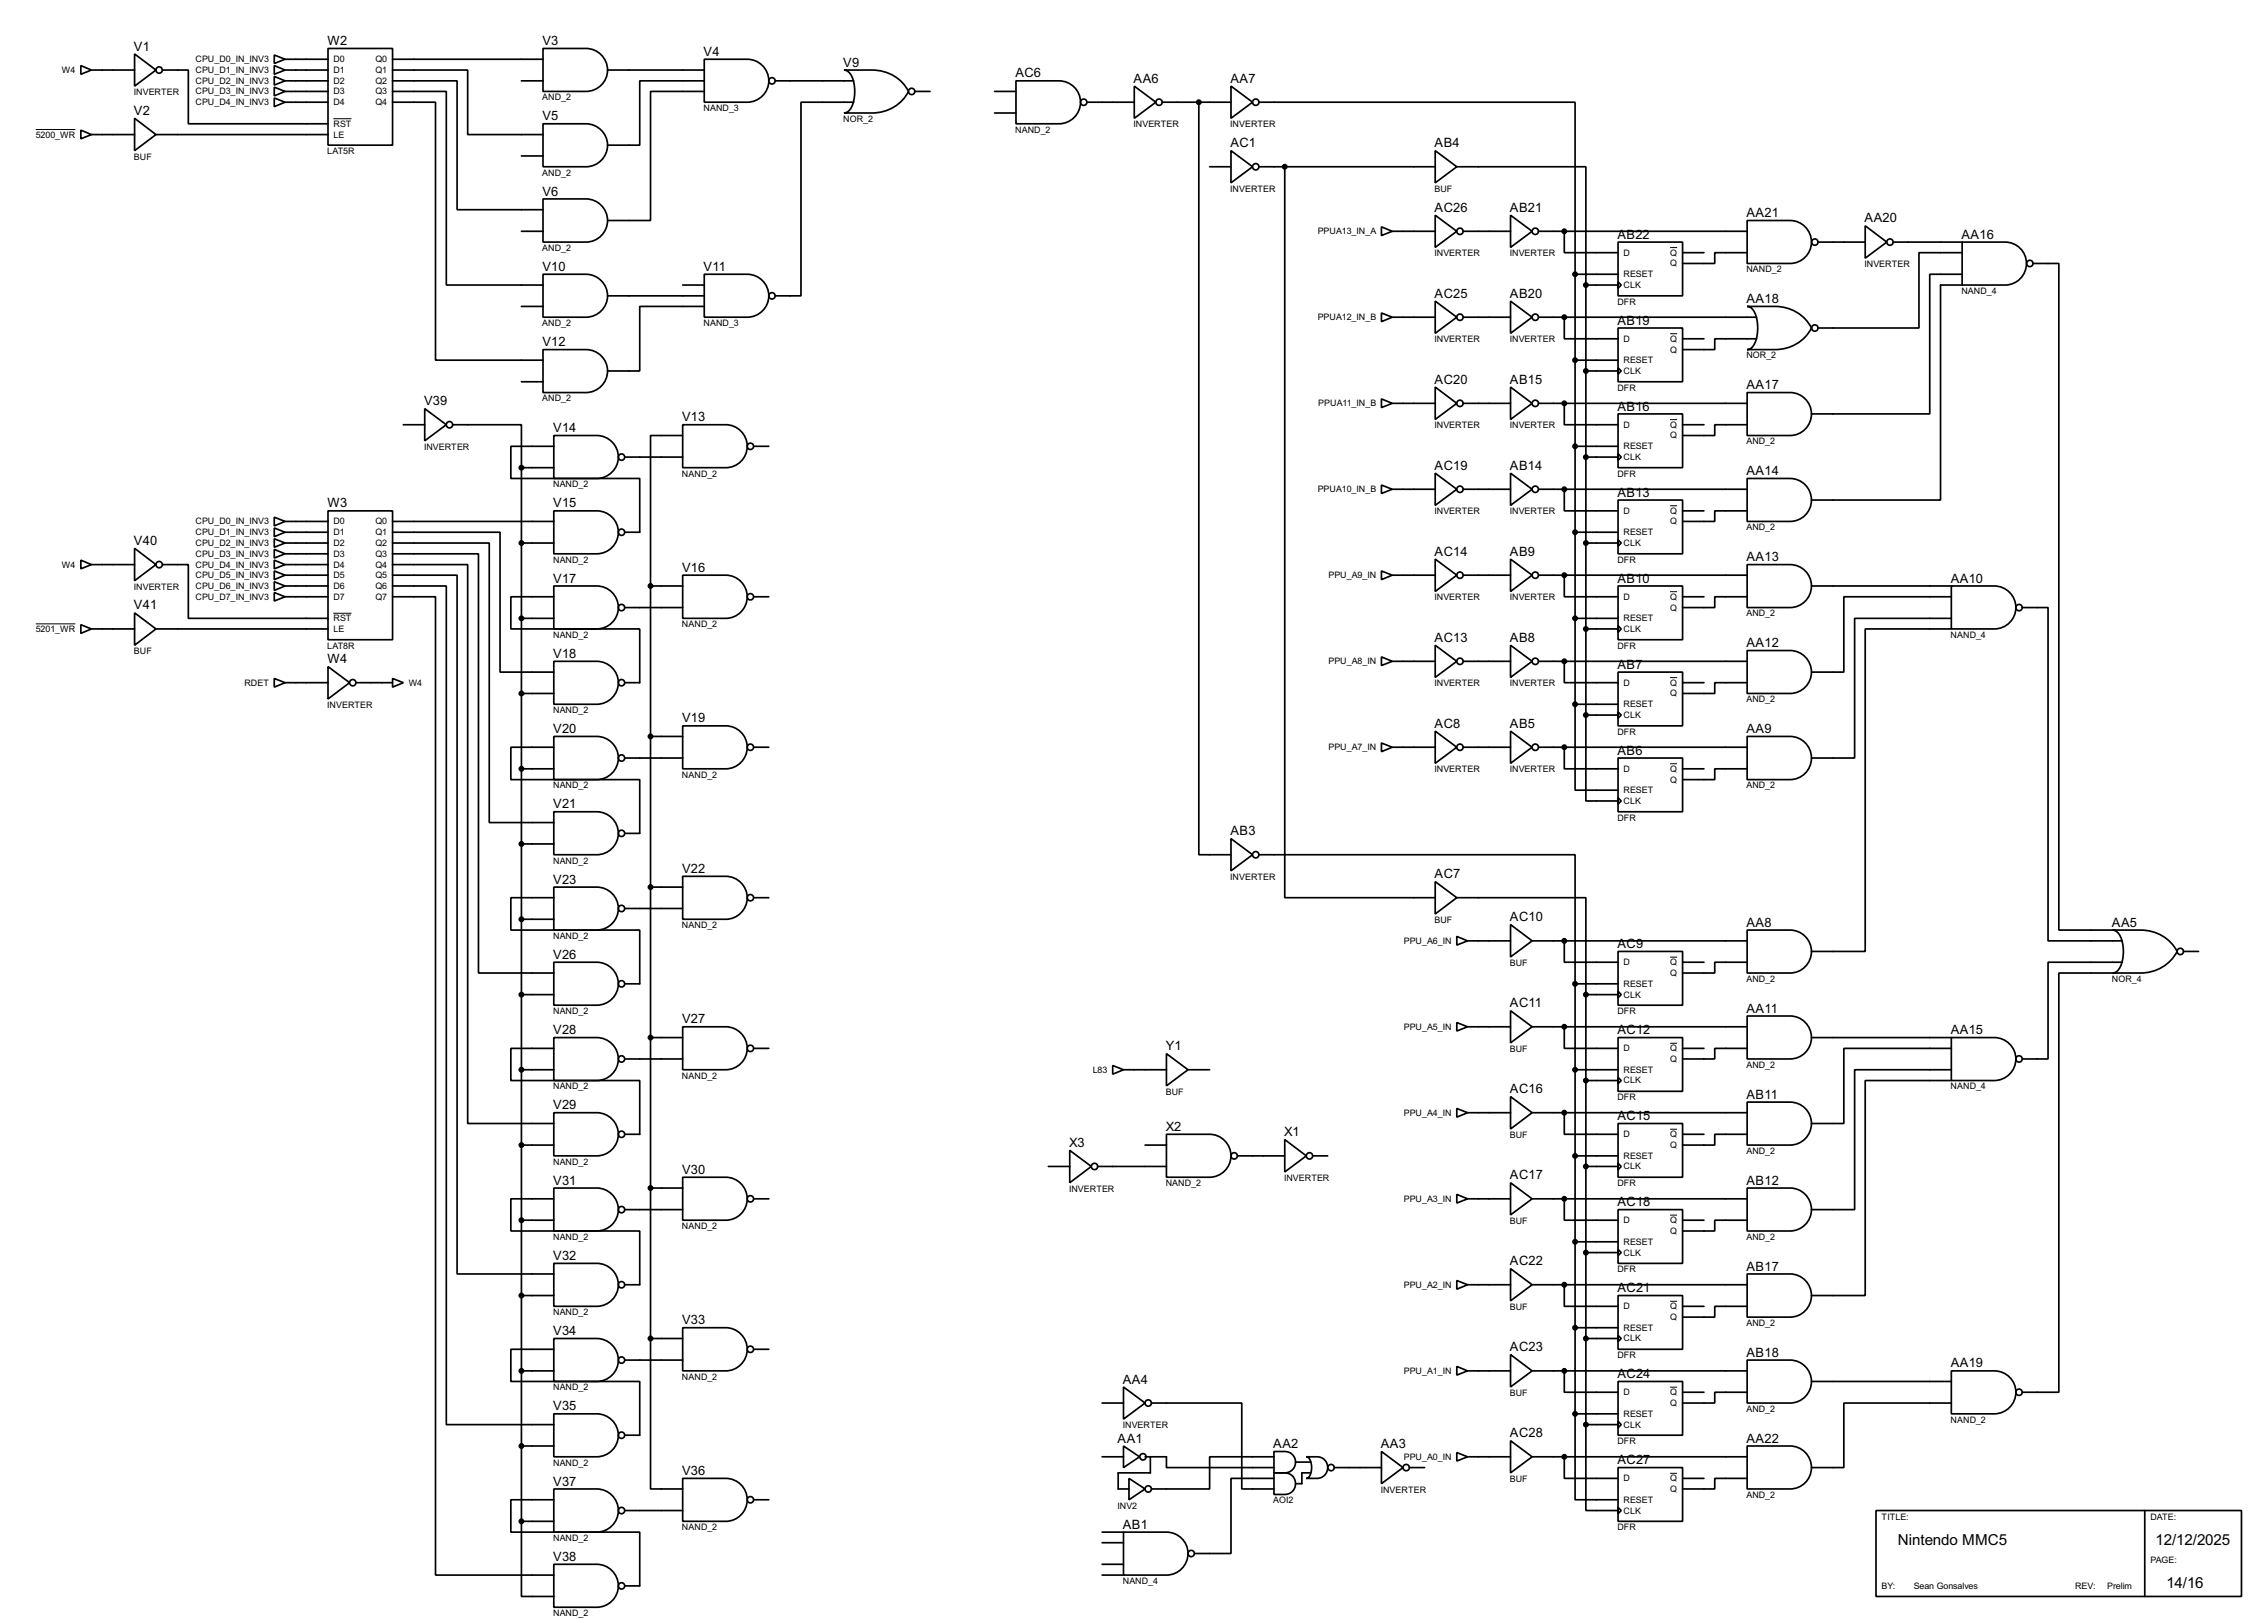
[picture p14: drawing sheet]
<svg xmlns="http://www.w3.org/2000/svg" width="536mm" height="383mm" viewBox="0 0 536 383" stroke-linecap="round" stroke-linejoin="round" font-family="sans-serif">
<defs><g id="words">
<g font-size="4">
<text x="448.4" y="365.1">Nintendo MMC5</text>
<text x="509.3" y="365.1">12/12/2025</text>
<text x="511.9" y="375.2">14/16</text>
</g>
<g font-size="3.4">
<text x="31.7" y="12">V1</text>
<text x="77.4" y="10.6">W2</text>
<text x="128.2" y="10.6">V3</text>
<text x="166.3" y="13.2">V4</text>
<text x="199.3" y="15.7">V9</text>
<text x="239.9" y="18.3">AC6</text>
<text x="267.9" y="19.6">AA6</text>
<text x="290.7" y="19.6">AA7</text>
<text x="31.7" y="27.2">V2</text>
<text x="128.2" y="28.5">V5</text>
<text x="290.7" y="34.8">AC1</text>
<text x="339" y="34.8">AB4</text>
<text x="128.2" y="46.2">V6</text>
<text x="339" y="50.1">AC26</text>
<text x="356.8" y="50.1">AB21</text>
<text x="412.7" y="51.3">AA21</text>
<text x="440.6" y="52.6">AA20</text>
<text x="382.2" y="56.4">AB22</text>
<text x="463.5" y="56.4">AA16</text>
<text x="128.2" y="64">V10</text>
<text x="166.3" y="64">V11</text>
<text x="339" y="70.4">AC25</text>
<text x="356.8" y="70.4">AB20</text>
<text x="412.7" y="71.6">AA18</text>
<text x="382.2" y="76.7">AB19</text>
<text x="128.2" y="81.8">V12</text>
<text x="100.2" y="95.8">V39</text>
<text x="339" y="90.7">AC20</text>
<text x="356.8" y="90.7">AB15</text>
<text x="412.7" y="92">AA17</text>
<text x="161.2" y="99.5">V13</text>
<text x="382.2" y="97">AB16</text>
<text x="130.7" y="102.1">V14</text>
<text x="339" y="111">AC19</text>
<text x="356.8" y="111">AB14</text>
<text x="412.7" y="112.2">AA14</text>
<text x="77.4" y="119.9">W3</text>
<text x="130.7" y="119.9">V15</text>
<text x="382.2" y="117.4">AB13</text>
<text x="31.7" y="128.8">V40</text>
<text x="339" y="131.3">AC14</text>
<text x="356.8" y="131.3">AB9</text>
<text x="130.7" y="137.6">V17</text>
<text x="161.2" y="135.1">V16</text>
<text x="382.2" y="137.6">AB10</text>
<text x="412.7" y="132.6">AA13</text>
<text x="460.9" y="137.6">AA10</text>
<text x="31.7" y="144">V41</text>
<text x="130.7" y="155.5">V18</text>
<text x="339" y="151.7">AC13</text>
<text x="356.8" y="151.7">AB8</text>
<text x="412.7" y="152.9">AA12</text>
<text x="77.4" y="156.7">W4</text>
<text x="382.2" y="158">AB7</text>
<text x="130.7" y="173.2">V20</text>
<text x="161.2" y="170.7">V19</text>
<text x="339" y="172">AC8</text>
<text x="356.8" y="172">AB5</text>
<text x="412.7" y="173.2">AA9</text>
<text x="382.2" y="178.3">AB6</text>
<text x="130.7" y="191">V21</text>
<text x="290.7" y="197.4">AB3</text>
<text x="130.7" y="208.8">V23</text>
<text x="161.2" y="206.3">V22</text>
<text x="339" y="207.5">AC7</text>
<text x="356.8" y="217.7">AC10</text>
<text x="412.7" y="219">AA8</text>
<text x="499" y="219">AA5</text>
<text x="130.7" y="226.6">V26</text>
<text x="382.2" y="224">AC9</text>
<text x="356.8" y="238">AC11</text>
<text x="412.7" y="239.3">AA11</text>
<text x="130.7" y="244.4">V28</text>
<text x="161.2" y="241.8">V27</text>
<text x="382.2" y="244.4">AC12</text>
<text x="460.9" y="244.4">AA15</text>
<text x="275.5" y="248.2">Y1</text>
<text x="130.7" y="262.1">V29</text>
<text x="356.8" y="258.3">AC16</text>
<text x="412.7" y="259.6">AB11</text>
<text x="275.5" y="267.2">X2</text>
<text x="303.4" y="268.5">X1</text>
<text x="382.2" y="264.7">AC15</text>
<text x="252.6" y="271">X3</text>
<text x="130.7" y="279.9">V31</text>
<text x="161.2" y="277.4">V30</text>
<text x="356.8" y="278.7">AC17</text>
<text x="412.7" y="279.9">AB12</text>
<text x="382.2" y="285">AC18</text>
<text x="130.7" y="297.7">V32</text>
<text x="356.8" y="299">AC22</text>
<text x="382.2" y="305.3">AC21</text>
<text x="412.7" y="300.2">AB17</text>
<text x="130.7" y="315.5">V34</text>
<text x="161.2" y="312.9">V33</text>
<text x="356.8" y="319.3">AC23</text>
<text x="412.7" y="320.6">AB18</text>
<text x="460.9" y="323.1">AA19</text>
<text x="265.3" y="326.9">AA4</text>
<text x="382.2" y="325.6">AC24</text>
<text x="130.7" y="333.3">V35</text>
<text x="264.1" y="340.9">AA1</text>
<text x="356.8" y="339.6">AC28</text>
<text x="412.7" y="340.9">AA22</text>
<text x="300.9" y="342.2">AA2</text>
<text x="326.3" y="342.2">AA3</text>
<text x="382.2" y="346">AC27</text>
<text x="130.7" y="351">V37</text>
<text x="161.2" y="348.5">V36</text>
<text x="265.3" y="361.2">AB1</text>
<text x="130.7" y="368.8">V38</text>
</g>
<g font-size="2.4">
<text x="14.6" y="17.2">W4</text>
<text x="46.2" y="14.7">CPU_D0_IN_INV3</text>
<text x="46.2" y="17.2">CPU_D1_IN_INV3</text>
<text x="78.8" y="14.7">D0</text>
<text x="78.8" y="17.2">D1</text>
<text x="88.7" y="14.7">Q0</text>
<text x="88.7" y="17.2">Q1</text>
<text x="31.6" y="22.5">INVERTER</text>
<text x="46.2" y="19.8">CPU_D2_IN_INV3</text>
<text x="46.2" y="22.3">CPU_D3_IN_INV3</text>
<text x="78.8" y="19.8">D2</text>
<text x="78.8" y="22.3">D3</text>
<text x="88.7" y="19.8">Q2</text>
<text x="88.7" y="22.3">Q3</text>
<text x="128.1" y="23.7">AND_2</text>
<text x="46.2" y="24.8">CPU_D4_IN_INV3</text>
<text x="78.8" y="24.8">D4</text>
<text x="78.8" y="30">RST</text>
<text x="88.7" y="24.8">Q4</text>
<text x="166.2" y="26.2">NAND_3</text>
<text x="199.2" y="28.8">NOR_2</text>
<text x="8.5" y="32.5">5200_WR</text>
<text x="78.8" y="32.5">LE</text>
<text x="239.9" y="31.4">NAND_2</text>
<text x="267.8" y="30">INVERTER</text>
<text x="290.7" y="30">INVERTER</text>
<text x="31.6" y="37.7">BUF</text>
<text x="77.3" y="36.4">LAT5R</text>
<text x="128.1" y="41.5">AND_2</text>
<text x="290.7" y="45.3">INVERTER</text>
<text x="338.9" y="45.3">BUF</text>
<text x="128.1" y="59.3">AND_2</text>
<text x="311.3" y="55.4">PPUA13_IN_A</text>
<text x="338.9" y="60.6">INVERTER</text>
<text x="356.7" y="60.6">INVERTER</text>
<text x="383.6" y="65.5">RESET</text>
<text x="383.6" y="60.4">D</text>
<text x="394.6" y="60.4">Q</text>
<text x="394.6" y="62.9">Q</text>
<text x="412.6" y="64.3">NAND_2</text>
<text x="440.5" y="63.1">INVERTER</text>
<text x="382.1" y="72">DFR</text>
<text x="383.6" y="68.1">CLK</text>
<text x="463.4" y="69.5">NAND_4</text>
<text x="128.1" y="77">AND_2</text>
<text x="166.2" y="77">NAND_3</text>
<text x="311.3" y="75.6">PPUA12_IN_B</text>
<text x="338.9" y="80.8">INVERTER</text>
<text x="356.7" y="80.8">INVERTER</text>
<text x="383.6" y="80.8">D</text>
<text x="394.6" y="80.8">Q</text>
<text x="394.6" y="83.3">Q</text>
<text x="383.6" y="85.8">RESET</text>
<text x="383.6" y="88.4">CLK</text>
<text x="412.6" y="84.7">NOR_2</text>
<text x="128.1" y="94.9">AND_2</text>
<text x="311.5" y="96">PPUA11_IN_B</text>
<text x="382.1" y="92.3">DFR</text>
<text x="338.9" y="101.2">INVERTER</text>
<text x="356.7" y="101.2">INVERTER</text>
<text x="383.6" y="101">D</text>
<text x="394.6" y="101">Q</text>
<text x="100.2" y="106.3">INVERTER</text>
<text x="383.6" y="106.2">RESET</text>
<text x="394.6" y="103.6">Q</text>
<text x="412.6" y="105">AND_2</text>
<text x="161.1" y="112.6">NAND_2</text>
<text x="382.1" y="112.6">DFR</text>
<text x="383.6" y="108.7">CLK</text>
<text x="130.7" y="115.1">NAND_2</text>
<text x="311.3" y="116.3">PPUA10_IN_B</text>
<text x="46.2" y="123.9">CPU_D0_IN_INV3</text>
<text x="78.8" y="123.9">D0</text>
<text x="88.7" y="123.9">Q0</text>
<text x="338.9" y="121.5">INVERTER</text>
<text x="356.7" y="121.5">INVERTER</text>
<text x="383.6" y="121.4">D</text>
<text x="394.6" y="121.4">Q</text>
<text x="394.6" y="123.9">Q</text>
<text x="412.6" y="125.3">AND_2</text>
<text x="46.2" y="126.4">CPU_D1_IN_INV3</text>
<text x="46.2" y="129">CPU_D2_IN_INV3</text>
<text x="46.2" y="131.6">CPU_D3_IN_INV3</text>
<text x="78.8" y="126.4">D1</text>
<text x="78.8" y="129">D2</text>
<text x="78.8" y="131.6">D3</text>
<text x="88.7" y="126.4">Q1</text>
<text x="88.7" y="129">Q2</text>
<text x="88.7" y="131.6">Q3</text>
<text x="383.6" y="126.4">RESET</text>
<text x="383.6" y="129">CLK</text>
<text x="14.6" y="134.1">W4</text>
<text x="46.2" y="134.1">CPU_D4_IN_INV3</text>
<text x="46.2" y="136.6">CPU_D5_IN_INV3</text>
<text x="78.8" y="134.1">D4</text>
<text x="78.8" y="136.6">D5</text>
<text x="88.7" y="134.1">Q4</text>
<text x="88.7" y="136.6">Q5</text>
<text x="130.7" y="133">NAND_2</text>
<text x="313.9" y="136.6">PPU_A9_IN</text>
<text x="382.1" y="133">DFR</text>
<text x="31.6" y="139.3">INVERTER</text>
<text x="46.2" y="139.2">CPU_D6_IN_INV3</text>
<text x="46.2" y="141.7">CPU_D7_IN_INV3</text>
<text x="78.8" y="139.2">D6</text>
<text x="78.8" y="141.7">D7</text>
<text x="88.7" y="139.2">Q6</text>
<text x="88.7" y="141.7">Q7</text>
<text x="338.9" y="141.8">INVERTER</text>
<text x="356.7" y="141.8">INVERTER</text>
<text x="383.6" y="141.7">D</text>
<text x="394.6" y="141.7">Q</text>
<text x="8.5" y="149.3">5201_WR</text>
<text x="78.8" y="149.3">LE</text>
<text x="78.8" y="146.8">RST</text>
<text x="161.1" y="148.2">NAND_2</text>
<text x="383.6" y="146.8">RESET</text>
<text x="383.6" y="149.3">CLK</text>
<text x="394.6" y="144.3">Q</text>
<text x="412.6" y="145.7">AND_2</text>
<text x="31.6" y="154.5">BUF</text>
<text x="77.3" y="153.3">LAT8R</text>
<text x="130.7" y="150.7">NAND_2</text>
<text x="382.1" y="153.3">DFR</text>
<text x="460.9" y="150.7">NAND_4</text>
<text x="313.9" y="157">PPU_A8_IN</text>
<text x="57.7" y="162">RDET</text>
<text x="77.3" y="167.2">INVERTER</text>
<text x="96.6" y="162">W4</text>
<text x="338.9" y="162.2">INVERTER</text>
<text x="356.7" y="162.2">INVERTER</text>
<text x="383.6" y="167.1">RESET</text>
<text x="383.6" y="162">D</text>
<text x="394.6" y="162">Q</text>
<text x="394.6" y="164.6">Q</text>
<text x="412.6" y="166">AND_2</text>
<text x="130.7" y="168.5">NAND_2</text>
<text x="382.1" y="173.6">DFR</text>
<text x="383.6" y="169.7">CLK</text>
<text x="313.9" y="177.3">PPU_A7_IN</text>
<text x="161.1" y="183.8">NAND_2</text>
<text x="338.9" y="182.5">INVERTER</text>
<text x="356.7" y="182.5">INVERTER</text>
<text x="383.6" y="182.4">D</text>
<text x="394.6" y="182.4">Q</text>
<text x="394.6" y="184.9">Q</text>
<text x="130.7" y="186.3">NAND_2</text>
<text x="383.6" y="187.4">RESET</text>
<text x="383.6" y="190">CLK</text>
<text x="412.6" y="186.3">AND_2</text>
<text x="382.1" y="193.9">DFR</text>
<text x="130.7" y="204.1">NAND_2</text>
<text x="290.7" y="207.9">INVERTER</text>
<text x="130.7" y="221.9">NAND_2</text>
<text x="161.1" y="219.3">NAND_2</text>
<text x="338.9" y="218.1">BUF</text>
<text x="331.7" y="223">PPU_A6_IN</text>
<text x="356.7" y="228.2">BUF</text>
<text x="383.6" y="233.2">RESET</text>
<text x="383.6" y="228.1">D</text>
<text x="394.6" y="228.1">Q</text>
<text x="394.6" y="230.6">Q</text>
<text x="412.6" y="232">AND_2</text>
<text x="499" y="232">NOR_4</text>
<text x="130.7" y="239.6">NAND_2</text>
<text x="382.1" y="239.6">DFR</text>
<text x="383.6" y="235.7">CLK</text>
<text x="331.7" y="243.3">PPU_A5_IN</text>
<text x="356.7" y="248.5">BUF</text>
<text x="383.6" y="248.4">D</text>
<text x="394.6" y="248.4">Q</text>
<text x="394.6" y="250.9">Q</text>
<text x="130.7" y="257.4">NAND_2</text>
<text x="161.1" y="254.9">NAND_2</text>
<text x="258.2" y="253.5">L83</text>
<text x="383.6" y="253.5">RESET</text>
<text x="383.6" y="256">CLK</text>
<text x="412.6" y="252.3">AND_2</text>
<text x="460.9" y="257.4">NAND_4</text>
<text x="275.4" y="258.7">BUF</text>
<text x="331.7" y="263.6">PPU_A4_IN</text>
<text x="382.1" y="260">DFR</text>
<text x="356.7" y="268.9">BUF</text>
<text x="383.6" y="268.7">D</text>
<text x="394.6" y="268.7">Q</text>
<text x="130.7" y="275.2">NAND_2</text>
<text x="383.6" y="273.8">RESET</text>
<text x="394.6" y="271.3">Q</text>
<text x="412.6" y="272.7">AND_2</text>
<text x="252.6" y="281.6">INVERTER</text>
<text x="275.4" y="280.3">NAND_2</text>
<text x="303.4" y="279">INVERTER</text>
<text x="382.1" y="280.3">DFR</text>
<text x="383.6" y="276.3">CLK</text>
<text x="331.7" y="284">PPU_A3_IN</text>
<text x="130.7" y="293">NAND_2</text>
<text x="161.1" y="290.4">NAND_2</text>
<text x="356.7" y="289.2">BUF</text>
<text x="383.6" y="289">D</text>
<text x="394.6" y="289">Q</text>
<text x="394.6" y="291.6">Q</text>
<text x="412.6" y="293">AND_2</text>
<text x="383.6" y="294.1">RESET</text>
<text x="383.6" y="296.7">CLK</text>
<text x="331.7" y="304.3">PPU_A2_IN</text>
<text x="382.1" y="300.6">DFR</text>
<text x="130.7" y="310.8">NAND_2</text>
<text x="356.7" y="309.5">BUF</text>
<text x="383.6" y="309.4">D</text>
<text x="394.6" y="309.4">Q</text>
<text x="394.6" y="311.9">Q</text>
<text x="383.6" y="314.4">RESET</text>
<text x="383.6" y="317">CLK</text>
<text x="412.6" y="313.3">AND_2</text>
<text x="382.1" y="320.9">DFR</text>
<text x="130.7" y="328.5">NAND_2</text>
<text x="161.1" y="326">NAND_2</text>
<text x="331.7" y="324.6">PPU_A1_IN</text>
<text x="356.7" y="329.8">BUF</text>
<text x="383.6" y="329.7">D</text>
<text x="394.6" y="329.7">Q</text>
<text x="383.6" y="334.8">RESET</text>
<text x="394.6" y="332.2">Q</text>
<text x="412.6" y="333.6">AND_2</text>
<text x="265.3" y="337.4">INVERTER</text>
<text x="382.1" y="341.2">DFR</text>
<text x="383.6" y="337.3">CLK</text>
<text x="460.9" y="336.2">NAND_2</text>
<text x="130.7" y="346.3">NAND_2</text>
<text x="331.7" y="344.9">PPU_A0_IN</text>
<text x="326.2" y="352.7">INVERTER</text>
<text x="356.7" y="350.1">BUF</text>
<text x="383.6" y="350">D</text>
<text x="394.6" y="350">Q</text>
<text x="394.6" y="352.5">Q</text>
<text x="412.6" y="353.9">AND_2</text>
<text x="264" y="356.5">INV2</text>
<text x="300.8" y="355.2">AOI2</text>
<text x="383.6" y="355.1">RESET</text>
<text x="383.6" y="357.6">CLK</text>
<text x="444.6" y="359.1">TITLE:</text>
<text x="508.1" y="359.1">DATE:</text>
<text x="130.7" y="364.1">NAND_2</text>
<text x="161.1" y="361.6">NAND_2</text>
<text x="382.1" y="361.6">DFR</text>
<text x="508.1" y="369.2">PAGE:</text>
<text x="265.3" y="374.3">NAND_4</text>
<text x="444.6" y="375.6">BY:</text>
<text x="452.2" y="375.6">Sean Gonsalves</text>
<text x="490.3" y="375.6">REV:</text>
<text x="497.9" y="375.6">Prelim</text>
<text x="130.7" y="381.9">NAND_2</text>
</g>
</g></defs>
<g fill="none" stroke="#000" stroke-width=".4">
<path d="M19.1 15.5l2.5 1.1-2.5 1zM21.6 16.6h10.2M31.8 12.8l5.1 3.8-5.1 3.8zM38.4 16.6h6.1v12.7h33M64.8 13l2.6 1-2.6 1zM64.8 15.5l2.6 1.1-2.6 1zM64.8 18.1l2.6 1-2.6 1zM67.4 14h10.1M67.4 16.6h10.1M67.4 19.1h10.1M77.5 11.5h15.3v22.8h-15.3zM92.8 16.6h17.7v15.2h17.8"/>
<path d="M92.8 19.1h15.2v30.5h20.3M92.8 14h35.5M123.2 19.1h5.1M128.3 11.5h10.2a5.1 5.1 0 0 1 5.1 5 5.1 5.1 0 0 1-5.1 5.1h-10.2zM143.6 16.6h22.8M166.4 14h10.2a5.1 5.1 0 0 1 5.1 5.1 5.1 5.1 0 0 1-5.1 5.1h-10.2zM166.4 19.1h-15.2v15.2h-7.6M183.2 19.1h18.5M199.4 16.6h6.6a9.5 9.5 0 0 1 8.7 5 9.5 9.5 0 0 1-8.7 5.1h-6.6a3.2 3.2 0 0 0 2.4-3.1 7.7 7.7 0 0 0-1.3-6.6zM240.1 19.1h10.1a5.1 5.1 0 0 1 5.1 5.1 5.1 5.1 0 0 1-5.1 5.1h-10.1zM19.1 30.8l2.5 1-2.5 1zM21.6 31.8h10.2"/>
<path d="M31.8 28l5.1 3.8-5.1 3.8zM36.9 31.8h40.6M64.8 20.6l2.6 1-2.6 1.1zM64.8 23.2l2.6 1-2.6 1zM67.4 24.2h10.1M67.4 21.6h10.1M92.8 21.6h12.7v45.8h22.8M92.8 24.2h10.1v60.9h25.4M123.2 36.9h5.1M128.3 29.3h10.2a5.1 5.1 0 0 1 5.1 5 5.1 5.1 0 0 1-5.1 5.1h-10.2zM166.4 21.6h-12.7v30.5h-10.1M201.7 24.2h-12.4v45.7h-6.1"/>
<path d="M216.2 21.6h3.6M235 21.6h5.1M235 26.7h5.1M256.8 24.2h11.2M268 20.4l5.1 3.8-5.1 3.8zM274.6 24.2h16.3M283.3 24.2v177.8h7.6M285.8 39.4h5.1M290.9 20.4l5.1 3.8-5.1 3.8zM290.9 35.6l5.1 3.8-5.1 3.8zM297.5 24.2h74.7v40.6M297.5 39.4h41.6"/>
<path d="M303.6 39.4v172.7h35.5M339.1 35.6l5.1 3.8-5.1 3.8zM344.2 39.4h30.5v28M123.2 54.7h5.1M128.3 47h10.2a5.1 5.1 0 0 1 5.1 5.1 5.1 5.1 0 0 1-5.1 5.1h-10.2zM326.4 53.6l2.6 1.1-2.6 1zM329 54.7h10.1M339.1 50.9l5.1 3.8-5.1 3.8zM345.7 54.7h11.2M356.9 50.9l5.1 3.8-5.1 3.8zM363.5 54.7h49.3M369.6 54.7v5h12.7"/>
<path d="M382.3 57.2h15.3v12.7h-15.3zM397.6 59.7h5M412.8 52.1h10.2a5.1 5.1 0 0 1 5 5.1 5.1 5.1 0 0 1-5 5.1h-10.2zM412.8 59.7h-7.6v2.6h-7.6M429.6 57.2h11.1M440.7 53.4l5.1 3.8-5.1 3.8zM447.3 57.2h16.3M463.6 57.2h10.2a5.1 5.1 0 0 1 5 5.1 5.1 5.1 0 0 1-5 5.1h-10.2zM463.6 59.7h-10.2v17.8h-23.8M123.2 72.4h5.1M128.3 64.8h10.2a5.1 5.1 0 0 1 5.1 5.1 5.1 5.1 0 0 1-5.1 5.1h-10.2zM143.6 69.9h22.8"/>
<path d="M161.3 67.4h5.1M166.4 64.8h10.2a5.1 5.1 0 0 1 5.1 5.1 5.1 5.1 0 0 1-5.1 5.1h-10.2zM166.4 72.4h-15.2v15.3h-7.6M326.4 74l2.6 1-2.6 1zM329 75h10.1M339.1 71.2l5.1 3.8-5.1 3.8zM345.7 75h11.2M356.9 71.2l5.1 3.8-5.1 3.8zM363.5 75h51.6M369.6 75v5.1h12.7M372.2 64.8v101.6M372.2 64.8h10.1"/>
<path d="M374.7 67.4v101.6M374.7 67.4h7.6M382.3 66.6l.8 .8-.8 .7zM382.3 77.5h15.3v12.7h-15.3zM412.8 72.4h6.6a9.5 9.5 0 0 1 8.6 5.1 9.5 9.5 0 0 1-8.6 5.1h-6.6a3.2 3.2 0 0 0 2.3-3.1 7.9 7.9 0 0 0-1.3-6.7zM463.6 64.8h-7.6v33h-28M463.6 67.4h-5.1v50.8h-30.5M480.4 62.3h6.1v157.5h12.7M100.4 96.6l5.1 3.8-5.1 3.8zM123.2 90.2h5.1M128.3 82.6h10.2a5.1 5.1 0 0 1 5.1 5.1 5.1 5.1 0 0 1-5.1 5.1h-10.2zM326.4 94.3l2.6 1-2.6 1z"/>
<path d="M329 95.3h10.1M339.1 91.5l5.1 3.8-5.1 3.8zM345.7 95.3h11.2M356.9 91.5l5.1 3.8-5.1 3.8zM363.5 95.3h49.3M369.6 95.3v5.1h12.7M372.2 85.1h10.1M374.7 87.7h7.6M382.3 86.9l.8 .8-.8 .7zM382.3 97.8h15.3v12.7h-15.3zM397.6 80.1h5M412.8 92.8h10.2a5.1 5.1 0 0 1 5 5 5.1 5.1 0 0 1-5 5.1h-10.2z"/>
<path d="M415.1 80.1h-9.9v2.5h-7.6M95.3 100.4h5.1M107 100.4h16.2v10.1M123.2 110.5v249M123.2 110.5h7.7M130.9 102.9h10.1a5.1 5.1 0 0 1 5.1 5.1 5.1 5.1 0 0 1-5.1 5.1h-10.1zM130.9 105.5h-10.2v7.6h30.5v12.7h-3.6M147.6 108h13.7M161.3 100.4h10.2a5.1 5.1 0 0 1 5.1 5 5.1 5.1 0 0 1-5.1 5.1h-10.2zM161.3 102.9h-7.6v35.6M178.1 105.5h3.6M326.4 114.6l2.6 1-2.6 1z"/>
<path d="M329 115.6h10.1M339.1 111.8l5.1 3.8-5.1 3.8zM345.7 115.6h11.2M356.9 111.8l5.1 3.8-5.1 3.8zM363.5 115.6h49.3M369.6 115.6v5.1h12.7M372.2 105.5h10.1M374.7 108h7.6M382.3 118.2h15.3v12.7h-15.3zM382.3 107.2l.8 .8-.8 .8zM397.6 100.4h5M412.8 113.1h10.2a5.1 5.1 0 0 1 5 5 5.1 5.1 0 0 1-5 5.1h-10.2z"/>
<path d="M412.8 100.4h-7.6v2.5h-7.6M19.1 132.4l2.5 1-2.5 1zM21.6 133.4h10.2M31.8 129.6l5.1 3.8-5.1 3.8zM38.4 133.4h6.1v12.7h33M64.8 122.2l2.6 1-2.6 1.1zM64.8 124.8l2.6 1-2.6 1zM64.8 127.3l2.6 1-2.6 1zM64.8 129.8l2.6 1.1-2.6 1zM64.8 132.4l2.6 1-2.6 1zM64.8 134.9l2.6 1-2.6 1.1zM64.8 137.5l2.6 1-2.6 1z"/>
<path d="M67.4 135.9h10.1M67.4 138.5h10.1M67.4 128.3h10.1M67.4 125.8h10.1M67.4 123.2h10.1M67.4 130.9h10.1M67.4 133.4h10.1M77.5 120.7h15.3v30.5h-15.3zM92.8 125.8h25.4v33h12.7M92.8 128.3h22.8v66.1h15.3M92.8 130.9h20.3v99h17.8M92.8 133.4h17.7v132.1h20.4"/>
<path d="M92.8 135.9h15.2v165.1h22.9M92.8 138.5h12.7v198.1h25.4M92.8 123.2h38.1M123.2 128.3h7.7M130.9 120.7h10.1a5.1 5.1 0 0 1 5.1 5.1 5.1 5.1 0 0 1-5.1 5.1h-10.1zM130.9 138.5h10.1a5.1 5.1 0 0 1 5.1 5 5.1 5.1 0 0 1-5.1 5.1h-10.1zM153.7 138.5h7.6M153.7 138.5v177.8M161.3 135.9h10.2a5.1 5.1 0 0 1 5.1 5.1 5.1 5.1 0 0 1-5.1 5.1h-10.2zM326.4 134.9l2.6 1-2.6 1.1zM329 135.9h10.1M339.1 132.1l5.1 3.8-5.1 3.9z"/>
<path d="M345.7 135.9h11.2M356.9 132.1l5.1 3.8-5.1 3.9zM363.5 135.9h49.3M369.6 135.9v5.1h12.7M372.2 125.8h10.1M374.7 128.3h7.6M382.3 138.5h15.3v12.7h-15.3zM382.3 127.6l.8 .7-.8 .8zM397.6 120.7h5M412.8 133.4h10.2a5.1 5.1 0 0 1 5 5.1 5.1 5.1 0 0 1-5 5.1h-10.2zM412.8 120.7h-7.6v2.5h-7.6M428 138.5h33.1"/>
<path d="M461.1 138.5h10.1a5.1 5.1 0 0 1 5.1 5 5.1 5.1 0 0 1-5.1 5.1h-10.1zM19.1 147.6l2.5 1-2.5 1.1zM21.6 148.6h10.2M31.8 144.8l5.1 3.8-5.1 3.9zM36.9 148.6h40.6M64.8 140l2.6 1-2.6 1zM67.4 141h10.1M77.5 157.5l5.1 3.8-5.1 3.9zM92.8 141h10.1v231.2h28M123.2 146.1h7.7M130.9 156.3h10.1a5.1 5.1 0 0 1 5.1 5 5.1 5.1 0 0 1-5.1 5.1h-10.1zM130.9 141h-10.2v7.6h30.5v12.7h-3.6"/>
<path d="M147.6 143.6h13.7M178.1 141h3.6M326.4 155.2l2.6 1.1-2.6 1zM329 156.3h10.1M339.1 152.5l5.1 3.8-5.1 3.8zM345.7 156.3h11.2M356.9 152.5l5.1 3.8-5.1 3.8zM363.5 156.3h49.3M369.6 156.3v5h12.7M372.2 146.1h10.1M374.7 148.6h7.6M382.3 158.8h15.3v12.7h-15.3z"/>
<path d="M382.3 147.9l.8 .7-.8 .8zM397.6 141h5M412.8 153.7h10.2a5.1 5.1 0 0 1 5 5.1 5.1 5.1 0 0 1-5 5.1h-10.2zM412.8 141h-7.6v2.6h-7.6M461.1 141h-25.4v17.8h-7.7M461.1 146.1h-22.9v33h-10.2M461.1 148.6h-20.4v76.2h-12.7M477.8 143.6h6.1v78.7h17.6M64.8 160.3l2.6 1-2.6 1.1zM67.4 161.3h10.1M84.1 161.3h8.7M92.8 160.3l2.5 1-2.5 1.1z"/>
<path d="M123.2 163.9h7.7M130.9 174h10.1a5.1 5.1 0 0 1 5.1 5.1 5.1 5.1 0 0 1-5.1 5.1h-10.1zM130.9 176.6h-10.2v7.6h30.5v12.7h-3.6M147.6 179.1h13.7M153.7 174h7.6M161.3 171.5h10.2a5.1 5.1 0 0 1 5.1 5.1 5.1 5.1 0 0 1-5.1 5.1h-10.2zM178.1 176.6h3.6M326.4 175.6l2.6 1-2.6 1zM329 176.6h10.1M339.1 172.8l5.1 3.8-5.1 3.8zM345.7 176.6h11.2M356.9 172.8l5.1 3.8-5.1 3.8z"/>
<path d="M363.5 176.6h49.3M369.6 176.6v5.1h12.7M372.2 166.4v20.3h10.1M372.2 166.4h10.1M374.7 169v20.3h7.6M374.7 169h7.6M382.3 179.1h15.3v12.7h-15.3zM382.3 168.2l.8 .8-.8 .7zM397.6 161.3h5M412.8 174h10.2a5.1 5.1 0 0 1 5 5.1 5.1 5.1 0 0 1-5 5.1h-10.2zM412.8 161.3h-7.6v2.6h-7.6M123.2 181.7h7.7"/>
<path d="M123.2 199.4h7.7M130.9 191.8h10.1a5.1 5.1 0 0 1 5.1 5.1 5.1 5.1 0 0 1-5.1 5.1h-10.1zM290.9 198.2l5.1 3.8-5.1 3.8zM382.3 188.5l.8 .8-.8 .7zM397.6 181.7h5M412.8 181.7h-7.6v2.5h-7.6M123.2 217.2h7.7M130.9 209.6h10.1a5.1 5.1 0 0 1 5.1 5.1 5.1 5.1 0 0 1-5.1 5.1h-10.1zM130.9 212.1h-10.2v7.7h30.5v12.7h-3.6M147.6 214.7h13.7M153.7 209.6h7.6M161.3 207.1h10.2a5.1 5.1 0 0 1 5.1 5 5.1 5.1 0 0 1-5.1 5.1h-10.2z"/>
<path d="M178.1 212.1h3.6M297.5 202h74.7v30.5M339.1 208.3l5.1 3.8-5.1 3.9zM344.2 212.1h30.5v22.9M356.9 218.5l5.1 3.8-5.1 3.8zM412.8 219.8h10.2a5.1 5.1 0 0 1 5 5 5.1 5.1 0 0 1-5 5.1h-10.2zM499.2 219.8h6.6a9.6 9.6 0 0 1 8.6 5 9.6 9.6 0 0 1-8.6 5.1h-6.6a3.2 3.2 0 0 0 2.3-3.1 7.6 7.6 0 0 0-1.3-6.6zM123.2 235h7.7M130.9 227.4h10.1a5.1 5.1 0 0 1 5.1 5 5.1 5.1 0 0 1-5.1 5.1h-10.1zM344.2 221.3l2.6 1-2.6 1zM346.8 222.3h10.1M356.9 238.8l5.1 3.8-5.1 3.8z"/>
<path d="M362 222.3h50.8M369.6 222.3v5.1h12.7M372.2 232.5v101.6M372.2 232.5h10.1M374.7 235h7.6M374.7 235v101.6M382.3 224.8h15.3v12.7h-15.3zM382.3 234.2l.8 .8-.8 .8zM397.6 227.4h5M412.8 227.4h-7.6v2.5h-7.6M499.2 229.9h-12.7v99.1h-8.7M501.5 227.4h-17.6v22.8h-6.1"/>
<path d="M515.9 224.8h3.6M123.2 252.8h7.7M130.9 245.2h10.1a5.1 5.1 0 0 1 5.1 5 5.1 5.1 0 0 1-5.1 5.1h-10.1zM130.9 247.7h-10.2v7.6h30.5v12.7h-3.6M147.6 250.2h13.7M153.7 245.2h7.6M161.3 242.6h10.2a5.1 5.1 0 0 1 5.1 5.1 5.1 5.1 0 0 1-5.1 5.1h-10.2zM178.1 247.7h3.6M262.9 251.8l2.6 1-2.6 1zM265.5 252.8h10.1M275.6 249l5.1 3.8-5.1 3.8zM280.7 252.8h5.1"/>
<path d="M344.2 241.6l2.6 1-2.6 1zM346.8 242.6h10.1M356.9 259.1l5.1 3.8-5.1 3.9zM362 242.6h50.8M369.6 242.6v5.1h12.7M372.2 252.8h10.1M374.7 255.3h7.6M382.3 245.2h15.3v12.7h-15.3zM382.3 254.6l.8 .7-.8 .8zM397.6 247.7h5M412.8 240.1h10.2a5.1 5.1 0 0 1 5 5 5.1 5.1 0 0 1-5 5.1h-10.2zM412.8 247.7h-7.6v2.5h-7.6"/>
<path d="M428 245.2h33.1M461.1 245.2h10.1a5.1 5.1 0 0 1 5.1 5 5.1 5.1 0 0 1-5.1 5.1h-10.1zM461.1 247.7h-25.4v17.8h-7.7M461.1 252.8h-22.9v33h-10.2M461.1 255.3h-20.4v50.8h-12.7M123.2 270.6h7.7M130.9 262.9h10.1a5.1 5.1 0 0 1 5.1 5.1 5.1 5.1 0 0 1-5.1 5.1h-10.1zM161.3 278.2h10.2a5.1 5.1 0 0 1 5.1 5 5.1 5.1 0 0 1-5.1 5.1h-10.2zM247.7 275.6h5.1M252.8 271.8l5.1 3.8-5.1 3.9zM259.4 275.6h16.2M270.6 270.6h5"/>
<path d="M275.6 268h10.2a5.1 5.1 0 0 1 5.1 5.1 5.1 5.1 0 0 1-5.1 5.1h-10.2zM292.4 273.1h11.2M303.6 269.3l5.1 3.8-5.1 3.8zM310.2 273.1h3.5M344.2 261.9l2.6 1-2.6 1.1zM346.8 262.9h10.1M356.9 279.5l5.1 3.8-5.1 3.8zM362 262.9h50.8M369.6 262.9v5.1h12.7M372.2 273.1h10.1M374.7 275.6h7.6M382.3 265.5h15.3v12.7h-15.3z"/>
<path d="M382.3 274.9l.8 .7-.8 .8zM397.6 268h5M412.8 260.4h10.2a5.1 5.1 0 0 1 5 5.1 5.1 5.1 0 0 1-5 5.1h-10.2zM412.8 268h-7.6v2.6h-7.6M123.2 288.3h7.7M130.9 280.7h10.1a5.1 5.1 0 0 1 5.1 5.1 5.1 5.1 0 0 1-5.1 5.1h-10.1zM130.9 298.5h10.1a5.1 5.1 0 0 1 5.1 5.1 5.1 5.1 0 0 1-5.1 5.1h-10.1zM130.9 283.3h-10.2v7.6h30.5v12.7h-3.6M147.6 285.8h13.7M153.7 280.7h7.6M178.1 283.3h3.6M344.2 282.2l2.6 1.1-2.6 1z"/>
<path d="M346.8 283.3h10.1M356.9 299.8l5.1 3.8-5.1 3.8zM362 283.3h50.8M369.6 283.3v5h12.7M372.2 293.4h10.1M374.7 296h7.6M382.3 285.8h15.3v12.7h-15.3zM382.3 295.2l.8 .8-.8 .7zM397.6 288.3h5M412.8 280.7h10.2a5.1 5.1 0 0 1 5 5.1 5.1 5.1 0 0 1-5 5.1h-10.2zM412.8 288.3h-7.6v2.6h-7.6M123.2 306.1h7.7"/>
<path d="M130.9 316.3h10.1a5.1 5.1 0 0 1 5.1 5 5.1 5.1 0 0 1-5.1 5.1h-10.1zM130.9 318.8h-10.2v7.6h30.5v12.7h-3.6M153.7 316.3v35.5h7.6M153.7 316.3h7.6M161.3 313.7h10.2a5.1 5.1 0 0 1 5.1 5.1 5.1 5.1 0 0 1-5.1 5.1h-10.2zM178.1 318.8h3.6M344.2 302.6l2.6 1-2.6 1zM346.8 303.6h10.1M362 303.6h50.8M369.6 303.6v5.1h12.7M372.2 313.7h10.1M374.7 316.3h7.6"/>
<path d="M382.3 306.1h15.3v12.7h-15.3zM382.3 315.5l.8 .8-.8 .7zM397.6 308.7h5M412.8 301h10.2a5.1 5.1 0 0 1 5 5.1 5.1 5.1 0 0 1-5 5.1h-10.2zM412.8 308.7h-7.6v2.5h-7.6M123.2 323.9h7.7M130.9 334.1h10.1a5.1 5.1 0 0 1 5.1 5 5.1 5.1 0 0 1-5.1 5.1h-10.1zM147.6 321.4h13.7M260.4 331.5h5.1M265.5 327.7l5.1 3.8-5.1 3.8zM272.1 331.5h21.3v20.3h7.6M344.2 322.9l2.6 1-2.6 1z"/>
<path d="M346.8 323.9h10.1M356.9 320.1l5.1 3.8-5.1 3.8zM362 323.9h50.8M369.6 323.9v5.1h12.7M372.2 334.1v20.3h10.1M372.2 334.1h10.1M374.7 336.6v20.3h7.6M374.7 336.6h7.6M382.3 326.4h15.3v12.7h-15.3zM382.3 335.8l.8 .8-.8 .8zM397.6 329h5M412.8 321.4h10.2a5.1 5.1 0 0 1 5 5 5.1 5.1 0 0 1-5 5.1h-10.2z"/>
<path d="M412.8 329h-7.6v2.5h-7.6M428 326.4h33.1M461.1 323.9h10.1a5.1 5.1 0 0 1 5.1 5.1 5.1 5.1 0 0 1-5.1 5.1h-10.1zM461.1 331.5h-25.4v15.3h-7.7M123.2 359.5v17.7h7.7M123.2 359.5h7.7M123.2 341.7h7.7M130.9 351.8h10.1a5.1 5.1 0 0 1 5.1 5.1 5.1 5.1 0 0 1-5.1 5.1h-10.1zM130.9 354.4h-10.2v7.6h30.5v12.7h-3.6M147.6 356.9h13.7M161.3 349.3h10.2a5.1 5.1 0 0 1 5.1 5.1 5.1 5.1 0 0 1-5.1 5.1h-10.2zM178.1 354.4h3.6"/>
<path d="M260.4 344.2h5.1M265.5 341.7l3.8 2.5-3.8 2.6zM266.8 349.3l3.8 2.5-3.8 2.6zM270.6 344.2h5v2.6h25.4M271.8 344.2v3.8h-7.6v3.8h2.6M301 343a5.2 5.2 0 0 1 4.2 .5 2.54 2.54 0 0 1 .8 2.8 2.54 2.54 0 0 1-2.4 1.7h-2.6zM301 348a5.1 5.1 0 0 1 4.2 .5 2.56 2.56 0 0 1 .8 2.9 2.56 2.56 0 0 1-2.4 1.7h-2.6zM301 344.2h-15.2v7.6h-13.7M301 349.3h-10.1v17.8h-8.7M306.1 345.5h3.6M308.7 344.2a5 5 0 0 1 4.1 .5 2.57 2.57 0 0 1 .8 2.9 2.57 2.57 0 0 1-2.4 1.7h-2.5a2.29 2.29 0 0 0 1.2-2.5 2.24 2.24 0 0 0-1.2-2.6zM309.7 348h-2.1v2.6h-1.5"/>
<path d="M315.3 346.8h11.1M326.4 343l5.1 3.8-5.1 3.8zM333 346.8h3.6M344.2 343.2l2.6 1-2.6 1zM346.8 344.2h10.1M356.9 340.4l5.1 3.8-5.1 3.8zM362 344.2h50.8M369.6 344.2v5.1h12.7M382.3 346.8h15.3v12.7h-15.3zM382.3 356.2l.8 .7-.8 .8zM397.6 349.3h5M412.8 341.7h10.2a5.1 5.1 0 0 1 5 5 5.1 5.1 0 0 1-5 5.1h-10.2z"/>
<path d="M412.8 349.3h-7.6v2.5h-7.6M443.3 356.9h86.3v20.3h-86.3zM506.8 356.9v20.3M130.9 369.6h10.1a5.1 5.1 0 0 1 5.1 5.1 5.1 5.1 0 0 1-5.1 5.1h-10.1zM260.4 362h5.1M260.4 364.5h5.1M260.4 369.6h5.1M260.4 372.2h5.1M265.5 362h10.1a5.1 5.1 0 0 1 5.1 5.1 5.1 5.1 0 0 1-5.1 5.1h-10.1z"/>
<circle cx="37.6" cy="16.6" r=".75"/>
<circle cx="182.4" cy="19.1" r=".75"/>
<circle cx="215.4" cy="21.6" r=".75"/>
<circle cx="256" cy="24.2" r=".75"/>
<circle cx="273.8" cy="24.2" r=".75"/>
<circle cx="296.7" cy="39.4" r=".75"/>
<circle cx="296.7" cy="24.2" r=".75"/>
<circle cx="344.9" cy="54.7" r=".75"/>
<circle cx="362.7" cy="54.7" r=".75"/>
<circle cx="428.8" cy="57.2" r=".75"/>
<circle cx="446.5" cy="57.2" r=".75"/>
<circle cx="182.4" cy="69.9" r=".75"/>
<circle cx="344.9" cy="75" r=".75"/>
<circle cx="362.7" cy="75" r=".75"/>
<circle cx="428.8" cy="77.5" r=".75"/>
<circle cx="479.6" cy="62.3" r=".75"/>
<circle cx="344.9" cy="95.3" r=".75"/>
<circle cx="362.7" cy="95.3" r=".75"/>
<circle cx="106.2" cy="100.4" r=".75"/>
<circle cx="146.8" cy="108" r=".75"/>
<circle cx="177.3" cy="105.5" r=".75"/>
<circle cx="344.9" cy="115.6" r=".75"/>
<circle cx="362.7" cy="115.6" r=".75"/>
<circle cx="37.6" cy="133.4" r=".75"/>
<circle cx="146.8" cy="125.8" r=".75"/>
<circle cx="344.9" cy="135.9" r=".75"/>
<circle cx="362.7" cy="135.9" r=".75"/>
<circle cx="146.8" cy="143.6" r=".75"/>
<circle cx="177.3" cy="141" r=".75"/>
<circle cx="344.9" cy="156.3" r=".75"/>
<circle cx="362.7" cy="156.3" r=".75"/>
<circle cx="477" cy="143.6" r=".75"/>
<circle cx="83.3" cy="161.3" r=".75"/>
<circle cx="146.8" cy="161.3" r=".75"/>
<circle cx="146.8" cy="179.1" r=".75"/>
<circle cx="177.3" cy="176.6" r=".75"/>
<circle cx="344.9" cy="176.6" r=".75"/>
<circle cx="362.7" cy="176.6" r=".75"/>
<circle cx="146.8" cy="196.9" r=".75"/>
<circle cx="146.8" cy="214.7" r=".75"/>
<circle cx="177.3" cy="212.1" r=".75"/>
<circle cx="296.7" cy="202" r=".75"/>
<circle cx="146.8" cy="232.5" r=".75"/>
<circle cx="515.1" cy="224.8" r=".75"/>
<circle cx="146.8" cy="250.2" r=".75"/>
<circle cx="177.3" cy="247.7" r=".75"/>
<circle cx="477" cy="250.2" r=".75"/>
<circle cx="146.8" cy="268" r=".75"/>
<circle cx="258.6" cy="275.6" r=".75"/>
<circle cx="291.6" cy="273.1" r=".75"/>
<circle cx="309.4" cy="273.1" r=".75"/>
<circle cx="146.8" cy="285.8" r=".75"/>
<circle cx="177.3" cy="283.3" r=".75"/>
<circle cx="146.8" cy="303.6" r=".75"/>
<circle cx="177.3" cy="318.8" r=".75"/>
<circle cx="146.8" cy="339.1" r=".75"/>
<circle cx="146.8" cy="321.4" r=".75"/>
<circle cx="271.3" cy="331.5" r=".75"/>
<circle cx="477" cy="329" r=".75"/>
<circle cx="146.8" cy="356.9" r=".75"/>
<circle cx="177.3" cy="354.4" r=".75"/>
<circle cx="270" cy="344.2" r=".75"/>
<circle cx="271.3" cy="351.8" r=".75"/>
<circle cx="314.5" cy="346.8" r=".75"/>
<circle cx="332.2" cy="346.8" r=".75"/>
<circle cx="146.8" cy="374.7" r=".75"/>
<circle cx="281.4" cy="367.1" r=".75"/>
</g>
<g fill="none" stroke="#000" stroke-width=".24">
<path d="M8.5 30.6h9.3M78.8 28.1h4.3M394.6 58.5h1.7M394.6 78.9h1.7M394.6 99.2h1.7M394.6 119.5h1.7M394.6 139.8h1.7M8.5 147.4h9.3M78.8 144.9h4.3M394.6 160.1h1.7M394.6 180.5h1.7M394.6 226.2h1.7"/>
<path d="M394.6 246.5h1.7M394.6 266.8h1.7M394.6 287.1h1.7M394.6 307.5h1.7M394.6 327.8h1.7M394.6 348.1h1.7"/>
</g>
<g fill="#000" stroke="#000" stroke-width=".4">
<circle cx="283.2" cy="24.2" r=".5"/>
<circle cx="303.5" cy="39.4" r=".5"/>
<circle cx="369.6" cy="54.7" r=".5"/>
<circle cx="369.6" cy="75" r=".5"/>
<circle cx="372.1" cy="64.8" r=".5"/>
<circle cx="374.7" cy="67.4" r=".5"/>
<circle cx="369.6" cy="95.3" r=".5"/>
<circle cx="372.1" cy="85.1" r=".5"/>
<circle cx="374.7" cy="87.7" r=".5"/>
<circle cx="123.2" cy="110.5" r=".5"/>
<circle cx="369.6" cy="115.6" r=".5"/>
<circle cx="372.1" cy="105.5" r=".5"/>
<circle cx="374.7" cy="108" r=".5"/>
<circle cx="123.2" cy="128.3" r=".5"/>
<circle cx="153.7" cy="138.5" r=".5"/>
<circle cx="369.6" cy="135.9" r=".5"/>
<circle cx="372.1" cy="125.8" r=".5"/>
<circle cx="374.7" cy="128.3" r=".5"/>
<circle cx="123.2" cy="146.1" r=".5"/>
<circle cx="369.6" cy="156.3" r=".5"/>
<circle cx="372.1" cy="146.1" r=".5"/>
<circle cx="374.7" cy="148.6" r=".5"/>
<circle cx="123.2" cy="163.9" r=".5"/>
<circle cx="153.7" cy="174" r=".5"/>
<circle cx="369.6" cy="176.6" r=".5"/>
<circle cx="372.1" cy="166.4" r=".5"/>
<circle cx="374.7" cy="169" r=".5"/>
<circle cx="123.2" cy="199.4" r=".5"/>
<circle cx="123.2" cy="181.7" r=".5"/>
<circle cx="123.2" cy="217.2" r=".5"/>
<circle cx="153.7" cy="209.6" r=".5"/>
<circle cx="123.2" cy="235" r=".5"/>
<circle cx="369.6" cy="222.3" r=".5"/>
<circle cx="372.1" cy="232.5" r=".5"/>
<circle cx="374.7" cy="235" r=".5"/>
<circle cx="123.2" cy="252.8" r=".5"/>
<circle cx="153.7" cy="245.2" r=".5"/>
<circle cx="369.6" cy="242.6" r=".5"/>
<circle cx="372.1" cy="252.8" r=".5"/>
<circle cx="374.7" cy="255.3" r=".5"/>
<circle cx="123.2" cy="270.6" r=".5"/>
<circle cx="369.6" cy="262.9" r=".5"/>
<circle cx="372.1" cy="273.1" r=".5"/>
<circle cx="374.7" cy="275.6" r=".5"/>
<circle cx="123.2" cy="288.3" r=".5"/>
<circle cx="153.7" cy="280.7" r=".5"/>
<circle cx="369.6" cy="283.3" r=".5"/>
<circle cx="372.1" cy="293.4" r=".5"/>
<circle cx="374.7" cy="296" r=".5"/>
<circle cx="123.2" cy="306.1" r=".5"/>
<circle cx="153.7" cy="316.3" r=".5"/>
<circle cx="369.6" cy="303.6" r=".5"/>
<circle cx="372.1" cy="313.7" r=".5"/>
<circle cx="374.7" cy="316.3" r=".5"/>
<circle cx="123.2" cy="323.9" r=".5"/>
<circle cx="369.6" cy="323.9" r=".5"/>
<circle cx="372.1" cy="334.1" r=".5"/>
<circle cx="374.7" cy="336.6" r=".5"/>
<circle cx="123.2" cy="359.5" r=".5"/>
<circle cx="123.2" cy="341.7" r=".5"/>
<circle cx="369.6" cy="344.2" r=".5"/>
</g>
<use href="#words"/>
</svg>
